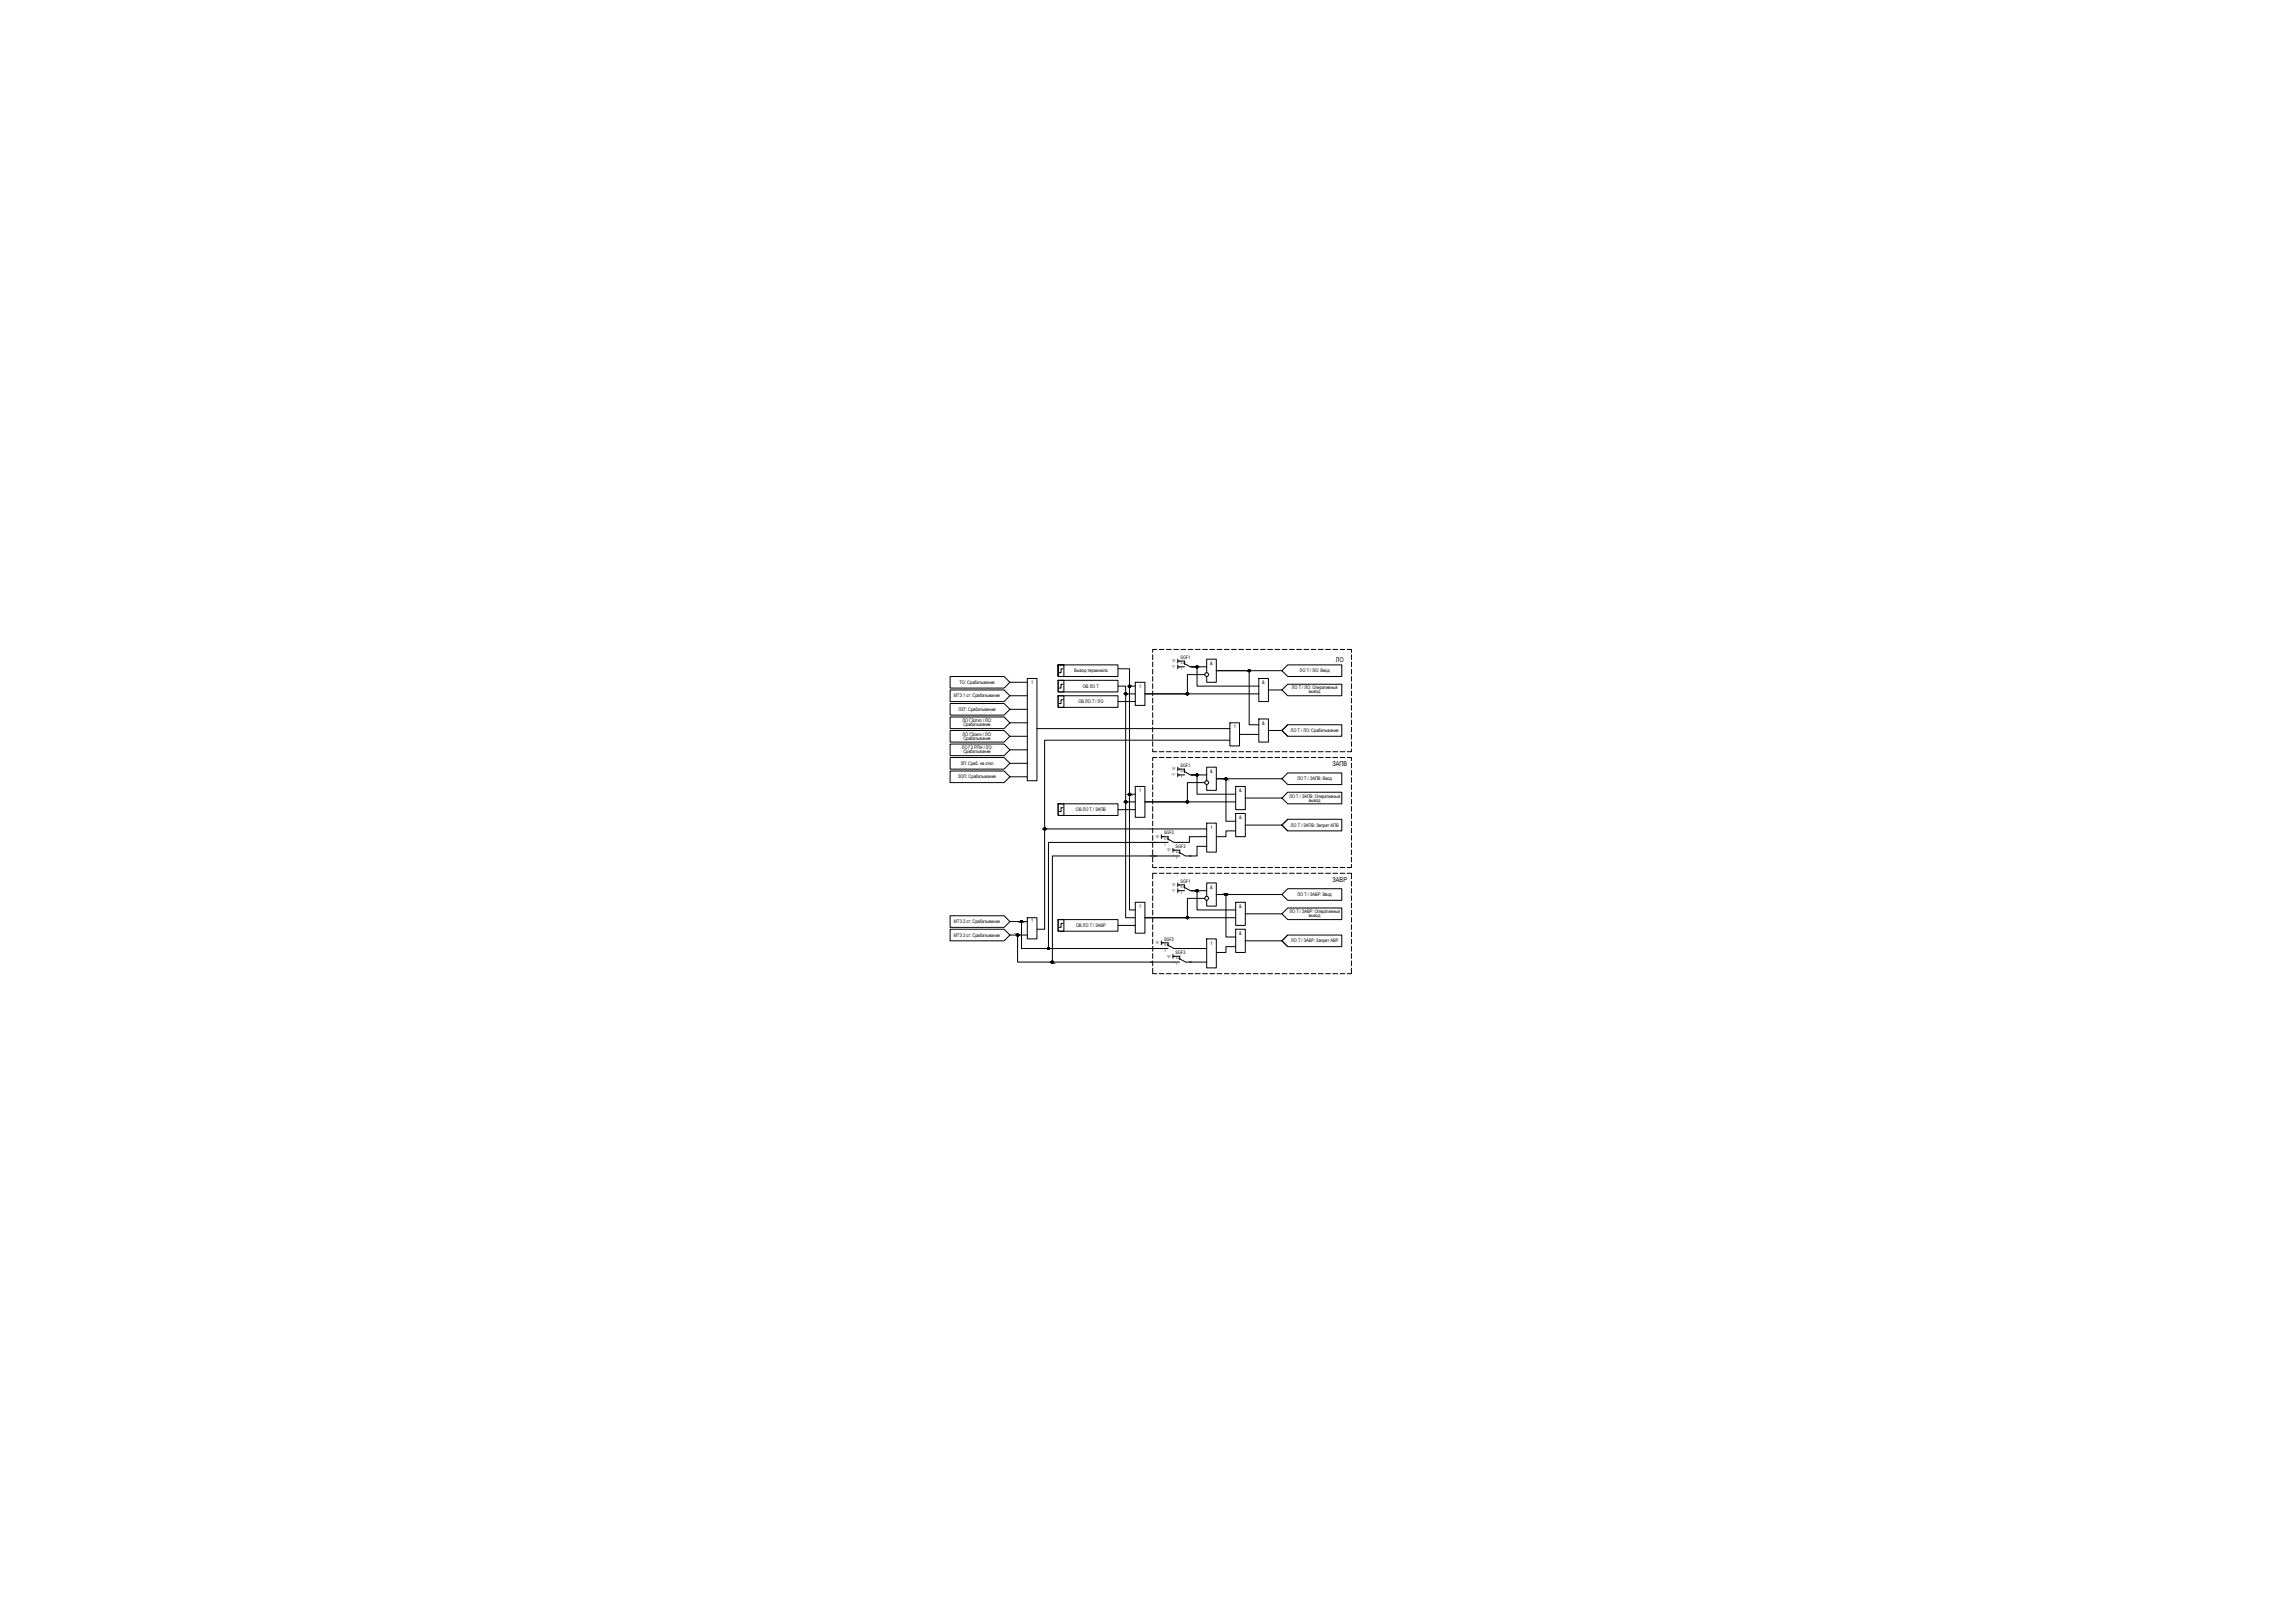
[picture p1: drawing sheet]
<svg xmlns="http://www.w3.org/2000/svg" width="1189mm" height="841mm" viewBox="0 0 1189 841" stroke-linecap="round" stroke-linejoin="round" font-family="sans-serif">
<defs><g id="words">
<g font-size="3.5">
<text x="692" y="343">ЛО</text>
<text x="691" y="397">ЗАПВ</text>
<text x="691" y="457">ЗАВР</text>
</g>
<g font-size="2.5">
<text x="627" y="344">&amp;</text>
<text x="557" y="348">Вывод терминала</text>
<text x="674" y="348">ЛО Т / ЛО: Ввод</text>
<text x="497" y="354">ТО: Срабатывание</text>
<text x="534" y="354">1</text>
<text x="561" y="356">ОВ ЛО Т</text>
<text x="590" y="356">1</text>
<text x="654" y="354">&amp;</text>
<text x="670" y="357">ЛО Т / ЛО: Оперативный</text>
<text x="678" y="359">вывод</text>
<text x="494" y="361">МТЗ 1 ст: Срабатывание</text>
<text x="559" y="364">ОВ ЛО Т / ЛО</text>
<text x="497" y="368">ЛЗТ: Срабатывание</text>
<text x="499" y="374">ЛО ГЗоткл / ЛО:</text>
<text x="499" y="376">Срабатывание</text>
<text x="639" y="377">1</text>
<text x="654" y="375">&amp;</text>
<text x="499" y="381">ЛО ГЗсигн / ЛО:</text>
<text x="499" y="383">Срабатывание</text>
<text x="669" y="379">ЛО Т / ЛО: Срабатывание</text>
<text x="498" y="388">ЛО ГЗ РПН / ЛО:</text>
<text x="499" y="390">Срабатывание</text>
<text x="498" y="396">ЗП: Сраб. на откл</text>
<text x="627" y="400">&amp;</text>
<text x="496" y="403">ЗОП: Срабатывание</text>
<text x="672" y="404">ЛО Т / ЗАПВ: Ввод</text>
<text x="590" y="410">1</text>
<text x="642" y="410">&amp;</text>
<text x="668" y="413">ЛО Т / ЗАПВ: Оперативный</text>
<text x="678" y="415">вывод</text>
<text x="558" y="420">ОВ ЛО Т / ЗАПВ</text>
<text x="642" y="424">&amp;</text>
<text x="627" y="429">1</text>
<text x="669" y="428">ЛО Т / ЗАПВ: Запрет АПВ</text>
<text x="627" y="460">&amp;</text>
<text x="672" y="464">ЛО Т / ЗАВР: Ввод</text>
<text x="590" y="470">1</text>
<text x="642" y="470">&amp;</text>
<text x="668" y="473">ЛО Т / ЗАВР: Оперативный</text>
<text x="494" y="478">МТЗ 2 ст: Срабатывание</text>
<text x="534" y="478">1</text>
<text x="678" y="475">вывод</text>
<text x="494" y="485">МТЗ 3 ст: Срабатывание</text>
<text x="558" y="480">ОВ ЛО Т / ЗАВР</text>
<text x="642" y="484">&amp;</text>
<text x="627" y="489">1</text>
<text x="669" y="488">ЛО Т / ЗАВР: Запрет АВР</text>
</g>
<g font-size="2.4">
<text x="612" y="341">SGF1</text>
<text x="612" y="397">SGF1</text>
<text x="603" y="432">SGF2</text>
<text x="609" y="439">SGF3</text>
<text x="612" y="457">SGF1</text>
<text x="603" y="487">SGF2</text>
<text x="609" y="494">SGF3</text>
</g>
<g font-size="1.7">
<text x="607" y="346">&quot;1&quot;</text>
<text x="607" y="343">&quot;0&quot;</text>
<text x="612" y="344">0</text>
<text x="612" y="347">1</text>
<text x="607" y="399">&quot;0&quot;</text>
<text x="612" y="400">0</text>
<text x="607" y="402">&quot;1&quot;</text>
<text x="612" y="403">1</text>
<text x="599" y="434">&quot;0&quot;</text>
<text x="603" y="435">0</text>
<text x="603" y="438">1</text>
<text x="605" y="441">&quot;0&quot;</text>
<text x="609" y="442">0</text>
<text x="609" y="445">1</text>
<text x="607" y="459">&quot;0&quot;</text>
<text x="612" y="460">0</text>
<text x="607" y="462">&quot;1&quot;</text>
<text x="612" y="463">1</text>
<text x="599" y="489">&quot;0&quot;</text>
<text x="603" y="490">0</text>
<text x="603" y="493">1</text>
<text x="605" y="496">&quot;0&quot;</text>
<text x="609" y="497">0</text>
<text x="609" y="500">1</text>
</g>
</g></defs>
<!-- layer: 0 -->
<g fill="none" stroke="#000" stroke-width=".52">
<path d="M597 339v3M599 337h-2v1M601 337h2M604 337h3M608 337h3M612 337h2M616 337h2M619 337h3M623 337h3M627 337h3M631 337h2M635 337h2"/>
<path d="M638 337h3M642 337h2M646 337h2M649 337h3M653 337h3M657 337h2M661 337h2M664 337h3M668 337h3M672 337h3M676 337h2M680 337h2"/>
<path d="M683 337h3M687 337h2M691 337h2M694 337h3M698 337h2v1M700 339v3M492 351h28l3 3-3 3h-28zM492 358h28l3 3-3 3h-28zM523 354h9M532 352h5v53h-5zM548 353h31v6h-31zM548 353h3v6h-3z"/>
<path d="M548 345v6h3v-6h-3h31v6h-31zM551 355h-1v2h-1M551 347h-1v2h-1M579 356h4v4h5M579 347h6v9h3M583 360v56h5M585 356v56h3M588 354h5v12h-5zM597 343v3M597 347v2M597 351v2M597 354v3"/>
<path d="M597 358v3M610 342v2M610 345v2M610 343h1M610 346h1M624 350h-9v10h-22h59M625 346h-8h3v10h32M625 349v-7h5v12h-5v-3M652 352h5v12h-5zM657 358h7l3-3h28v6h-28l-3-3M664 348l3-3h28v6h-28zM664 348h-34h17v28h5"/>
<path d="M700 343v3M700 347v2M700 351v2M700 354v3M700 358v3M492 372h28l3 3-3 3h-28zM492 379h28l3 3-3 3h-28zM523 368l-3 3h-28v-6h28l3 3h9M523 361h9M523 375h9M537 378h100M548 361h3v6h-3z"/>
<path d="M548 361h31v6h-31zM551 363h-1v2h-1M579 364h9M597 362v2M597 366v2M597 369v3M597 373v3M597 377v2M637 375h5v12h-5zM652 373h5v12h-5zM657 379h7M664 379l3-3h28v6h-28z"/>
<path d="M667 376l-3 3 3 3M700 362v2M700 366v2M700 369v3M700 373v3M700 377v2M492 393h28l3 3-3 3h-28zM492 386h28l3 3-3 3h-28zM523 382h9M523 389h9M523 396h9M597 388v2h2"/>
<path d="M597 381v2M597 384v3M597 395v3M597 399v3M599 393h-2v1M601 390h2M601 393h2M604 390h3M604 393h3M608 390h3M608 393h3M610 398v2"/>
<path d="M610 399h1M612 390h2M612 393h2M616 390h2M616 393h2M619 390h3M619 393h3M623 390h3M623 393h3M627 390h3M627 393h3M631 390h2"/>
<path d="M631 393h2M635 390h2M635 393h2M637 384h-96v98h-4M638 390h3M638 393h3M642 390h2M642 393h2M642 381h10M646 390h2M646 393h2M649 390h3"/>
<path d="M649 393h3M653 390h3M653 393h3M657 390h2M657 393h2M661 390h2M661 393h2M664 390h3M664 393h3M668 390h3M668 393h3M672 390h3"/>
<path d="M672 393h3M676 390h2M676 393h2M680 390h2M680 393h2M683 390h3M683 393h3M687 390h2M687 393h2M691 390h2M691 393h2M694 390h3"/>
<path d="M694 393h3M698 393h2v1M700 388v2h-2M700 381v2M700 384v3M700 395v3M700 399v3M523 403l-3 3h-28v-6h28l3 3h9M548 417h3v6h-3zM548 417h31v6h-31zM551 419h-1v2h-1M579 420h9"/>
<path d="M583 416v60h5M585 412v60h3M588 408h5v16h-5zM597 403v2M597 407v2M597 410v3M597 414v3M597 418v2M610 401v2M610 402h1M624 406h-9v10h-22h47M625 402h-8h3v10h20"/>
<path d="M625 405v-7h5v12h-5v-3M640 408h5v12h-5zM645 414h19l3-3h28v6h-28l-3-3M664 404l3-3h28v6h-28zM664 404h-34h5v22h5M700 403v2M700 407v2M700 410v3M700 414v3M700 418v2M541 430h84M596 437h6"/>
<path d="M597 422v2M597 425v3M597 429v3M597 433v2M597 437v2M599 437h-56v55h-14v-14M602 433v2M602 434h1M608 440v2M625 427h5v15h-5zM625 434h-9v3h-5M625 439h-5v5h-4"/>
<path d="M640 422h5v12h-5zM640 431h-5v3h-5M645 428h19l3 3h28v-6h-28l-3 3M667 425l-3 3 3 3M700 422v2M700 425v3M700 429v3M700 433v2M700 437v2M596 444h12M597 448v2h2M597 440v3"/>
<path d="M597 444v3M597 457v2M599 444h-54v55h-18v-14M599 453h-2v2M601 450h2M601 453h2M604 450h3M604 453h3M608 441h1M608 450h3M608 453h3M610 458v2"/>
<path d="M610 459h1M612 450h2M612 453h2M616 450h2M616 453h2M619 450h3M619 453h3M623 450h3M623 453h3M627 450h3M627 453h3M631 450h2"/>
<path d="M631 453h2M635 450h2M635 453h2M638 450h3M638 453h3M642 450h2M642 453h2M646 450h2M646 453h2M649 450h3M649 453h3M653 450h3"/>
<path d="M653 453h3M657 450h2M657 453h2M661 450h2M661 453h2M664 450h3M664 453h3M668 450h3M668 453h3M672 450h3M672 453h3M676 450h2"/>
<path d="M676 453h2M680 450h2M680 453h2M683 450h3M683 453h3M687 450h2M687 453h2M691 450h2M691 453h2M694 450h3M694 453h3M698 453h2v2"/>
<path d="M700 448v2h-2M700 440v3M700 444v3M700 457v2M492 475h28l3 3-3 3h-28zM523 478h9M532 476h5v11h-5zM548 477h3v6h-3zM548 477h31v6h-31zM551 479h-1v2h-1M579 480h9M588 468h5v16h-5z"/>
<path d="M597 460v3M597 464v3M597 468v2M597 472v2M597 475v3M597 479v3M610 461v2M610 462h1M624 466h-9v10h-22h47M625 462h-8h3v10h20M625 465v-7h5v12h-5v-3M640 468h5v12h-5z"/>
<path d="M645 474h19M664 464l3-3h28v6h-28zM664 464h-34h5v22h5M664 474l3-3h28v6h-28zM700 460v3M700 464v3M700 468v2M700 472v2M700 475v3M700 479v3M492 482h28l3 3-3 3h-28zM523 485h9"/>
<path d="M543 492h59M545 499h63M597 483v2M597 487v2M597 490v3M597 494v3M597 498v2M602 488v2M602 489h1M608 495v2M608 496h1M610 492h15"/>
<path d="M616 499h9M625 487h5v15h-5zM640 482h5v12h-5zM640 491h-5v3h-5M645 488h19M664 488l3-3h28v6h-28zM667 485l-3 3 3 3M700 483v2M700 487v2M700 490v3M700 494v3M700 498v2"/>
<path d="M597 502v3h2M601 505h2M604 505h3M608 505h3M612 505h2M616 505h2M619 505h3M623 505h3M627 505h3M631 505h2M635 505h2M638 505h3"/>
<path d="M642 505h2M646 505h2M649 505h3M653 505h3M657 505h2M661 505h2M664 505h3M668 505h3M672 505h3M676 505h2M680 505h2M683 505h3"/>
<path d="M687 505h2M691 505h2M694 505h3M700 502v3h-2"/>
<circle cx="583" cy="360" r=".5"/>
<circle cx="585" cy="356" r=".5"/>
<circle cx="615" cy="360" r=".5"/>
<circle cx="620" cy="346" r=".5"/>
<circle cx="625" cy="350" r="1"/>
<circle cx="647" cy="348" r=".5"/>
<circle cx="583" cy="416" r=".5"/>
<circle cx="585" cy="412" r=".5"/>
<circle cx="615" cy="416" r=".5"/>
<circle cx="620" cy="402" r=".5"/>
<circle cx="625" cy="406" r="1"/>
<circle cx="635" cy="404" r=".5"/>
<circle cx="541" cy="430" r=".5"/>
<circle cx="529" cy="478" r=".5"/>
<circle cx="615" cy="476" r=".5"/>
<circle cx="620" cy="462" r=".5"/>
<circle cx="625" cy="466" r="1"/>
<circle cx="635" cy="464" r=".5"/>
<circle cx="527" cy="485" r=".5"/>
<circle cx="543" cy="491" r=".5"/>
<circle cx="545" cy="499" r=".5"/>
</g>
<g fill="none" stroke="#000" stroke-width=".52">
<path d="M611 343h3v1M611 346h3M613 344l4 2h3M611 399h3v1M613 400l4 2h3M611 402h3M602 434h3v1M602 437h3M605 435l3 2h3M608 441h3v1M608 444h3M611 442l3 2h3"/>
<path d="M611 459h3v1M613 460l4 2h3M611 462h3M602 489h3v1M602 492h3M605 490l3 2h3M608 496h3v1M608 499h3M611 497l3 2h3"/>
</g>
<!-- layer: 0 -->
<g fill="#000" stroke="#000" stroke-width=".52">
<path d="M583 359h1zM583 360h1zM615 359h1zM615 360h1zM620 345h1zM620 346h1zM647 347h1zM647 348h1zM583 416h1zM615 416h1zM620 401h1zM620 402h1z"/>
<path d="M541 429h1zM541 430h1zM529 478h1zM529 477h1zM615 476h1zM620 461h1zM620 462h1zM545 498h1zM545 499h1z"/>
<path d="M583 359h1zM583 359h1z"/>
<path d="M583 359h1zM583 359h1z"/>
<path d="M583 360h1zM583 360h1z"/>
<path d="M583 359h1zM583 359h1z"/>
<path d="M583 360h1zM583 360h1z"/>
<path d="M583 359h1zM583 359h1zM583 359h1z"/>
<path d="M583 360h1zM583 360h1z"/>
<path d="M583 359h1zM583 359h1z"/>
<path d="M583 360h1zM583 360h1z"/>
<path d="M583 360h1zM583 360h1z"/>
<path d="M583 359h1zM583 359h1z"/>
<path d="M583 360h1zM583 360h1z"/>
<path d="M583 359h1zM583 359h1z"/>
<path d="M583 359h1zM583 359h1z"/>
<path d="M583 359h1zM583 359h1z"/>
<path d="M583 360h1zM583 360h1z"/>
<path d="M583 360h1zM583 360h1z"/>
<path d="M583 360h1zM583 360h1z"/>
<path d="M583 359l1 1zM583 359l1 1z"/>
<path d="M583 360h1zM583 360h1z"/>
<path d="M583 360h1zM583 360h1z"/>
<path d="M583 360h1zM583 360h1z"/>
<path d="M583 360h1zM583 360h1z"/>
<path d="M585 355h1zM585 355h1z"/>
<path d="M585 355h1zM585 355h1z"/>
<path d="M585 356h1zM585 356h1z"/>
<path d="M585 355h1zM585 355h1z"/>
<path d="M585 356h1zM585 356h1z"/>
<path d="M585 355h1zM585 355h1z"/>
<path d="M585 356h1zM585 356h1z"/>
<path d="M585 355h1zM585 355h1z"/>
<path d="M585 356h1zM585 356h1z"/>
<path d="M585 355h1zM585 355h1z"/>
<path d="M585 355h1zM585 355h1z"/>
<path d="M585 356h1zM585 356h1z"/>
<path d="M585 356h1zM585 356h1z"/>
<path d="M585 355h1zM585 355h1z"/>
<path d="M585 355h1zM585 355h1z"/>
<path d="M585 356h1zM585 356h1z"/>
<path d="M585 356h1zM585 356h1z"/>
<path d="M585 355h1zM585 355h1z"/>
<path d="M585 355l1 1zM585 355l1 1z"/>
<path d="M585 356h1zM585 356h1z"/>
<path d="M585 356h1zM585 356h1z"/>
<path d="M585 356h1zM585 356h1z"/>
<path d="M585 356h1zM585 356h1z"/>
<path d="M585 356h1zM585 356h1z"/>
<path d="M615 359h1zM615 359h1z"/>
<path d="M615 359h1zM615 359h1z"/>
<path d="M615 360h1zM615 360h1z"/>
<path d="M615 359h1zM615 359h1z"/>
<path d="M615 360h1zM615 360h1z"/>
<path d="M615 359h1zM615 359h1zM615 359h1z"/>
<path d="M615 360h1zM615 360h1z"/>
<path d="M615 359h1zM615 359h1z"/>
<path d="M615 360h1zM615 360h1z"/>
<path d="M615 360h1zM615 360h1z"/>
<path d="M615 359h1zM615 359h1z"/>
<path d="M615 359h1zM615 359h1z"/>
<path d="M615 360h1zM615 360h1z"/>
<path d="M615 360h1zM615 360h1z"/>
<path d="M615 359h1zM615 359h1z"/>
<path d="M615 359h1zM615 359h1z"/>
<path d="M615 360h1zM615 360h1z"/>
<path d="M615 360h1zM615 360h1z"/>
<path d="M615 359l1 1zM615 359l1 1z"/>
<path d="M615 360h1zM615 360h1z"/>
<path d="M615 360h1zM615 360h1z"/>
<path d="M615 360h1zM615 360h1z"/>
<path d="M615 360h1zM615 360h1z"/>
<path d="M620 345h1zM620 345h1z"/>
<path d="M620 345h1zM620 345h1z"/>
<path d="M620 346h1zM620 346h1z"/>
<path d="M620 345h1zM620 345h1z"/>
<path d="M620 346h1zM620 346h1z"/>
<path d="M620 345h1zM620 345h1z"/>
<path d="M620 346h1zM620 346h1z"/>
<path d="M620 345h1zM620 345h1z"/>
<path d="M620 345h1zM620 345h1z"/>
<path d="M620 346h1zM620 346h1z"/>
<path d="M620 346h1zM620 346h1z"/>
<path d="M620 345h1zM620 345h1z"/>
<path d="M620 346h1zM620 346h1z"/>
<path d="M620 345h1zM620 345h1z"/>
<path d="M620 345h1zM620 345h1z"/>
<path d="M620 345h1zM620 345h1z"/>
<path d="M620 346h1zM620 346h1z"/>
<path d="M620 346h1zM620 346h1z"/>
<path d="M620 346h1zM620 346h1z"/>
<path d="M620 345l1 1zM620 345l1 1z"/>
<path d="M620 346h1zM620 346h1z"/>
<path d="M620 346h1zM620 346h1z"/>
<path d="M620 346h1zM620 346h1z"/>
<path d="M620 346h1zM620 346h1z"/>
<path d="M647 347h1zM647 347h1z"/>
<path d="M647 347h1zM647 347h1zM647 347h1z"/>
<path d="M647 348h1zM647 348h1z"/>
<path d="M647 347h1zM647 347h1z"/>
<path d="M647 348h1zM647 348h1z"/>
<path d="M647 348h1zM647 348h1z"/>
<path d="M647 347h1zM647 347h1z"/>
<path d="M647 348h1zM647 348h1z"/>
<path d="M647 348h1zM647 348h1z"/>
<path d="M647 347h1zM647 347h1z"/>
<path d="M647 347h1zM647 347h1z"/>
<path d="M647 347h1zM647 347h1z"/>
<path d="M647 348h1zM647 348h1z"/>
<path d="M647 348h1zM647 348h1z"/>
<path d="M647 347h1zM647 347h1z"/>
<path d="M647 347h1zM647 347h1z"/>
<path d="M647 347l1 1zM647 347l1 1z"/>
<path d="M647 348h1zM647 348h1z"/>
<path d="M647 348h1zM647 348h1z"/>
<path d="M647 348h1zM647 348h1z"/>
<path d="M647 348h1zM647 348h1z"/>
<path d="M647 348h1zM647 348h1z"/>
<path d="M647 348h1zM647 348h1z"/>
<path d="M583 415h1zM583 415h1z"/>
<path d="M583 415h1zM583 415h1z"/>
<path d="M583 416h1zM583 416h1z"/>
<path d="M583 415h1zM583 415h1z"/>
<path d="M583 416h1zM583 416h1z"/>
<path d="M583 415h1zM583 415h1z"/>
<path d="M583 416h1zM583 416h1z"/>
<path d="M583 416h1zM583 416h1z"/>
<path d="M583 415h1zM583 415h1z"/>
<path d="M583 415h1zM583 415h1z"/>
<path d="M583 416h1zM583 416h1z"/>
<path d="M583 415h1zM583 415h1z"/>
<path d="M583 416h1zM583 416h1z"/>
<path d="M583 415h1zM583 415h1z"/>
<path d="M583 415h1zM583 415h1z"/>
<path d="M583 415h1zM583 415h1z"/>
<path d="M583 416h1zM583 416h1z"/>
<path d="M583 416h1zM583 416h1z"/>
<path d="M583 416h1zM583 416h1z"/>
<path d="M583 415h1zM583 415h1z"/>
<path d="M583 415l1 1zM583 415l1 1z"/>
<path d="M583 416h1zM583 416h1z"/>
<path d="M583 416h1zM583 416h1z"/>
<path d="M583 416h1zM583 416h1z"/>
<path d="M585 411h1zM585 411h1z"/>
<path d="M585 411h1zM585 411h1z"/>
<path d="M585 412h1zM585 412h1z"/>
<path d="M585 411h1zM585 411h1z"/>
<path d="M585 412h1zM585 412h1z"/>
<path d="M585 411h1zM585 411h1z"/>
<path d="M585 412h1zM585 412h1z"/>
<path d="M585 411h1zM585 411h1z"/>
<path d="M585 412h1zM585 412h1z"/>
<path d="M585 411h1zM585 411h1z"/>
<path d="M585 411h1zM585 411h1z"/>
<path d="M585 412h1zM585 412h1z"/>
<path d="M585 412h1zM585 412h1z"/>
<path d="M585 411h1zM585 411h1z"/>
<path d="M585 411h1zM585 411h1z"/>
<path d="M585 412h1zM585 412h1z"/>
<path d="M585 412h1zM585 412h1z"/>
<path d="M585 411h1zM585 411h1z"/>
<path d="M585 411l1 1zM585 411l1 1z"/>
<path d="M585 412h1zM585 412h1z"/>
<path d="M585 412h1zM585 412h1z"/>
<path d="M585 412h1zM585 412h1z"/>
<path d="M585 412h1zM585 412h1z"/>
<path d="M585 412h1zM585 412h1z"/>
<path d="M615 415h1zM615 415h1z"/>
<path d="M615 415h1zM615 415h1z"/>
<path d="M615 416h1zM615 416h1z"/>
<path d="M615 415h1zM615 415h1z"/>
<path d="M615 416h1zM615 416h1z"/>
<path d="M615 415h1zM615 415h1z"/>
<path d="M615 416h1zM615 416h1z"/>
<path d="M615 416h1zM615 416h1z"/>
<path d="M615 415h1zM615 415h1z"/>
<path d="M615 415h1zM615 415h1z"/>
<path d="M615 416h1zM615 416h1z"/>
<path d="M615 415h1zM615 415h1z"/>
<path d="M615 415h1zM615 415h1z"/>
<path d="M615 416h1zM615 416h1z"/>
<path d="M615 416h1zM615 416h1z"/>
<path d="M615 415h1zM615 415h1z"/>
<path d="M615 415h1zM615 415h1z"/>
<path d="M615 416h1zM615 416h1z"/>
<path d="M615 416h1zM615 416h1z"/>
<path d="M615 415h1zM615 415h1z"/>
<path d="M615 415l1 1zM615 415l1 1z"/>
<path d="M615 416h1zM615 416h1z"/>
<path d="M615 416h1zM615 416h1z"/>
<path d="M615 416h1zM615 416h1z"/>
<path d="M620 401h1zM620 401h1z"/>
<path d="M620 401h1zM620 401h1z"/>
<path d="M620 402h1zM620 402h1z"/>
<path d="M620 401h1zM620 401h1z"/>
<path d="M620 402h1zM620 402h1z"/>
<path d="M620 401h1zM620 401h1zM620 401h1z"/>
<path d="M620 402h1zM620 402h1z"/>
<path d="M620 401h1zM620 401h1z"/>
<path d="M620 402h1zM620 402h1z"/>
<path d="M620 402h1zM620 402h1z"/>
<path d="M620 401h1zM620 401h1z"/>
<path d="M620 402h1zM620 402h1z"/>
<path d="M620 401h1zM620 401h1z"/>
<path d="M620 401h1zM620 401h1z"/>
<path d="M620 401h1zM620 401h1z"/>
<path d="M620 402h1zM620 402h1z"/>
<path d="M620 402h1zM620 402h1z"/>
<path d="M620 402h1zM620 402h1z"/>
<path d="M620 401l1 1zM620 401l1 1z"/>
<path d="M620 402h1zM620 402h1z"/>
<path d="M620 402h1zM620 402h1z"/>
<path d="M620 402h1zM620 402h1z"/>
<path d="M620 402h1zM620 402h1z"/>
<path d="M635 403h1zM635 403h1z"/>
<path d="M635 403h1zM635 403h1z"/>
<path d="M635 404h1zM635 404h1z"/>
<path d="M635 403h1zM635 403h1z"/>
<path d="M635 404h1zM635 404h1z"/>
<path d="M635 403h1zM635 403h1z"/>
<path d="M635 404h1zM635 404h1z"/>
<path d="M635 403h1zM635 403h1z"/>
<path d="M635 404h1zM635 404h1z"/>
<path d="M635 403h1zM635 403h1z"/>
<path d="M635 403h1zM635 403h1z"/>
<path d="M635 404h1zM635 404h1z"/>
<path d="M635 404h1zM635 404h1z"/>
<path d="M635 403h1zM635 403h1z"/>
<path d="M635 403h1zM635 403h1z"/>
<path d="M635 404h1zM635 404h1z"/>
<path d="M635 404h1zM635 404h1z"/>
<path d="M635 403h1zM635 403h1z"/>
<path d="M635 403l1 1zM635 403l1 1z"/>
<path d="M635 404h1zM635 404h1z"/>
<path d="M635 404h1zM635 404h1z"/>
<path d="M635 404h1zM635 404h1z"/>
<path d="M635 404h1zM635 404h1z"/>
<path d="M635 404h1zM635 404h1z"/>
<path d="M541 429h1zM541 429h1z"/>
<path d="M541 429h1zM541 429h1z"/>
<path d="M541 430h1zM541 430h1z"/>
<path d="M541 429h1zM541 429h1z"/>
<path d="M541 430h1zM541 430h1z"/>
<path d="M541 429h1zM541 429h1z"/>
<path d="M541 430h1zM541 430h1z"/>
<path d="M541 429h1zM541 429h1z"/>
<path d="M541 429h1zM541 429h1z"/>
<path d="M541 430h1zM541 430h1z"/>
<path d="M541 430h1zM541 430h1z"/>
<path d="M541 429h1zM541 429h1z"/>
<path d="M541 430h1zM541 430h1z"/>
<path d="M541 429h1zM541 429h1z"/>
<path d="M541 429h1zM541 429h1z"/>
<path d="M541 429h1zM541 429h1z"/>
<path d="M541 430h1zM541 430h1z"/>
<path d="M541 430h1zM541 430h1z"/>
<path d="M541 430h1zM541 430h1z"/>
<path d="M541 429h1zM541 429h1z"/>
<path d="M541 429l1 1zM541 429l1 1z"/>
<path d="M541 430h1zM541 430h1z"/>
<path d="M541 430h1zM541 430h1z"/>
<path d="M541 430h1zM541 430h1z"/>
<path d="M529 477h1zM529 477h1z"/>
<path d="M529 477h1zM529 477h1z"/>
<path d="M529 478h1zM529 478h1z"/>
<path d="M529 477h1zM529 477h1z"/>
<path d="M529 477h1zM529 477h1z"/>
<path d="M529 478h1zM529 478h1z"/>
<path d="M529 477h1zM529 477h1z"/>
<path d="M529 478h1zM529 478h1zM529 478h1z"/>
<path d="M529 478h1zM529 478h1z"/>
<path d="M529 477h1zM529 477h1z"/>
<path d="M529 477h1zM529 477h1z"/>
<path d="M529 477h1zM529 477h1z"/>
<path d="M529 478h1zM529 478h1z"/>
<path d="M529 478h1zM529 478h1z"/>
<path d="M529 477h1zM529 477h1z"/>
<path d="M529 477h1zM529 477h1z"/>
<path d="M529 477l1 1zM529 477l1 1z"/>
<path d="M529 478h1zM529 478h1z"/>
<path d="M529 478h1zM529 478h1z"/>
<path d="M529 478h1zM529 478h1z"/>
<path d="M529 478h1zM529 478h1z"/>
<path d="M529 478h1zM529 478h1z"/>
<path d="M529 478h1zM529 478h1z"/>
<path d="M615 475h1zM615 475h1z"/>
<path d="M615 475h1zM615 475h1z"/>
<path d="M615 476h1zM615 476h1z"/>
<path d="M615 475h1zM615 475h1z"/>
<path d="M615 476h1zM615 476h1z"/>
<path d="M615 476h1zM615 476h1z"/>
<path d="M615 475h1zM615 475h1z"/>
<path d="M615 475h1zM615 475h1z"/>
<path d="M615 475h1zM615 475h1z"/>
<path d="M615 476h1zM615 476h1z"/>
<path d="M615 476h1zM615 476h1z"/>
<path d="M615 475h1zM615 475h1z"/>
<path d="M615 475h1zM615 475h1z"/>
<path d="M615 476h1zM615 476h1z"/>
<path d="M615 476h1zM615 476h1z"/>
<path d="M615 475h1zM615 475h1z"/>
<path d="M615 475h1zM615 475h1z"/>
<path d="M615 476h1zM615 476h1z"/>
<path d="M615 476h1zM615 476h1z"/>
<path d="M615 475h1zM615 475h1z"/>
<path d="M615 475l1 1zM615 475l1 1z"/>
<path d="M615 476h1zM615 476h1z"/>
<path d="M615 476h1zM615 476h1z"/>
<path d="M615 476h1zM615 476h1z"/>
<path d="M620 461h1zM620 461h1z"/>
<path d="M620 461h1zM620 461h1z"/>
<path d="M620 462h1zM620 462h1z"/>
<path d="M620 461h1zM620 461h1z"/>
<path d="M620 462h1zM620 462h1z"/>
<path d="M620 461h1zM620 461h1z"/>
<path d="M620 462h1zM620 462h1z"/>
<path d="M620 461h1zM620 461h1z"/>
<path d="M620 461h1zM620 461h1z"/>
<path d="M620 462h1zM620 462h1z"/>
<path d="M620 462h1zM620 462h1z"/>
<path d="M620 462h1zM620 462h1z"/>
<path d="M620 461h1zM620 461h1z"/>
<path d="M620 461h1zM620 461h1z"/>
<path d="M620 461h1zM620 461h1z"/>
<path d="M620 461h1zM620 461h1z"/>
<path d="M620 462h1zM620 462h1z"/>
<path d="M620 462h1zM620 462h1z"/>
<path d="M620 462h1zM620 462h1z"/>
<path d="M620 461l1 1zM620 461l1 1z"/>
<path d="M620 462h1zM620 462h1z"/>
<path d="M620 462h1zM620 462h1z"/>
<path d="M620 462h1zM620 462h1z"/>
<path d="M620 462h1zM620 462h1z"/>
<path d="M635 463h1zM635 463h1z"/>
<path d="M635 463h1zM635 463h1z"/>
<path d="M635 464h1zM635 464h1z"/>
<path d="M635 463h1zM635 463h1z"/>
<path d="M635 464h1zM635 464h1z"/>
<path d="M635 463h1zM635 463h1z"/>
<path d="M635 464h1zM635 464h1z"/>
<path d="M635 463h1zM635 463h1z"/>
<path d="M635 464h1zM635 464h1z"/>
<path d="M635 463h1zM635 463h1z"/>
<path d="M635 463h1zM635 463h1z"/>
<path d="M635 464h1zM635 464h1z"/>
<path d="M635 463h1zM635 463h1z"/>
<path d="M635 463h1zM635 463h1z"/>
<path d="M635 464h1zM635 464h1z"/>
<path d="M635 464h1zM635 464h1zM635 464h1zM635 464h1z"/>
<path d="M635 463h1zM635 463h1z"/>
<path d="M635 463h1zM635 463h1z"/>
<path d="M635 463l1 1zM635 463l1 1z"/>
<path d="M635 464h1zM635 464h1z"/>
<path d="M635 464h1zM635 464h1z"/>
<path d="M635 464h1zM635 464h1z"/>
<path d="M635 464h1zM635 464h1z"/>
<path d="M527 484h1zM527 484h1z"/>
<path d="M527 484h1zM527 484h1z"/>
<path d="M527 485h1zM527 485h1z"/>
<path d="M527 484h1zM527 484h1z"/>
<path d="M527 485h1zM527 485h1z"/>
<path d="M527 484h1zM527 484h1z"/>
<path d="M527 485h1zM527 485h1z"/>
<path d="M527 484h1zM527 484h1z"/>
<path d="M527 485h1zM527 485h1z"/>
<path d="M527 484h1zM527 484h1z"/>
<path d="M527 484h1zM527 484h1z"/>
<path d="M527 485h1zM527 485h1z"/>
<path d="M527 484h1zM527 484h1z"/>
<path d="M527 484h1zM527 484h1z"/>
<path d="M527 485h1zM527 485h1z"/>
<path d="M527 485h1zM527 485h1zM527 485h1zM527 485h1z"/>
<path d="M527 484h1zM527 484h1z"/>
<path d="M527 484h1zM527 484h1z"/>
<path d="M527 484l1 1zM527 484l1 1z"/>
<path d="M527 485h1zM527 485h1z"/>
<path d="M527 485h1zM527 485h1z"/>
<path d="M527 485h1zM527 485h1z"/>
<path d="M527 485h1zM527 485h1z"/>
<path d="M543 491h1zM543 491h1z"/>
<path d="M543 491h1zM543 491h1z"/>
<path d="M543 492h1zM543 492h1z"/>
<path d="M543 491h1zM543 491h1z"/>
<path d="M543 492h1zM543 492h1z"/>
<path d="M543 491h1zM543 491h1z"/>
<path d="M543 492h1zM543 492h1z"/>
<path d="M543 491h1zM543 491h1z"/>
<path d="M543 492h1zM543 492h1z"/>
<path d="M543 491h1zM543 491h1z"/>
<path d="M543 491h1zM543 491h1z"/>
<path d="M543 492h1zM543 492h1z"/>
<path d="M543 492h1zM543 492h1z"/>
<path d="M543 491h1zM543 491h1z"/>
<path d="M543 491h1zM543 491h1z"/>
<path d="M543 492h1zM543 492h1z"/>
<path d="M543 492h1zM543 492h1z"/>
<path d="M543 491h1zM543 491h1z"/>
<path d="M543 491h1zM543 491h1z"/>
<path d="M543 491l1 1zM543 491l1 1z"/>
<path d="M543 492h1zM543 492h1z"/>
<path d="M543 492h1zM543 492h1z"/>
<path d="M543 492h1zM543 492h1z"/>
<path d="M543 492h1zM543 492h1z"/>
<path d="M545 498h1zM545 498h1z"/>
<path d="M545 498h1zM545 498h1z"/>
<path d="M545 499h1zM545 499h1z"/>
<path d="M545 498h1zM545 498h1z"/>
<path d="M545 499h1zM545 499h1z"/>
<path d="M545 498h1zM545 498h1z"/>
<path d="M545 499h1zM545 499h1z"/>
<path d="M545 498h1zM545 498h1z"/>
<path d="M545 499h1zM545 499h1z"/>
<path d="M545 499h1zM545 499h1z"/>
<path d="M545 498h1zM545 498h1z"/>
<path d="M545 498h1zM545 498h1z"/>
<path d="M545 498h1zM545 498h1z"/>
<path d="M545 499h1zM545 499h1z"/>
<path d="M545 499h1zM545 499h1z"/>
<path d="M545 498h1zM545 498h1z"/>
<path d="M545 498h1zM545 498h1z"/>
<path d="M545 498l1 1zM545 498l1 1z"/>
<path d="M545 499h1zM545 499h1z"/>
<path d="M545 499h1zM545 499h1z"/>
<path d="M545 499h1zM545 499h1z"/>
<path d="M545 499h1zM545 499h1z"/>
<path d="M545 499h1zM545 499h1z"/>
<path d="M545 499h1zM545 499h1z"/>
</g>
<use href="#words"/>
</svg>
